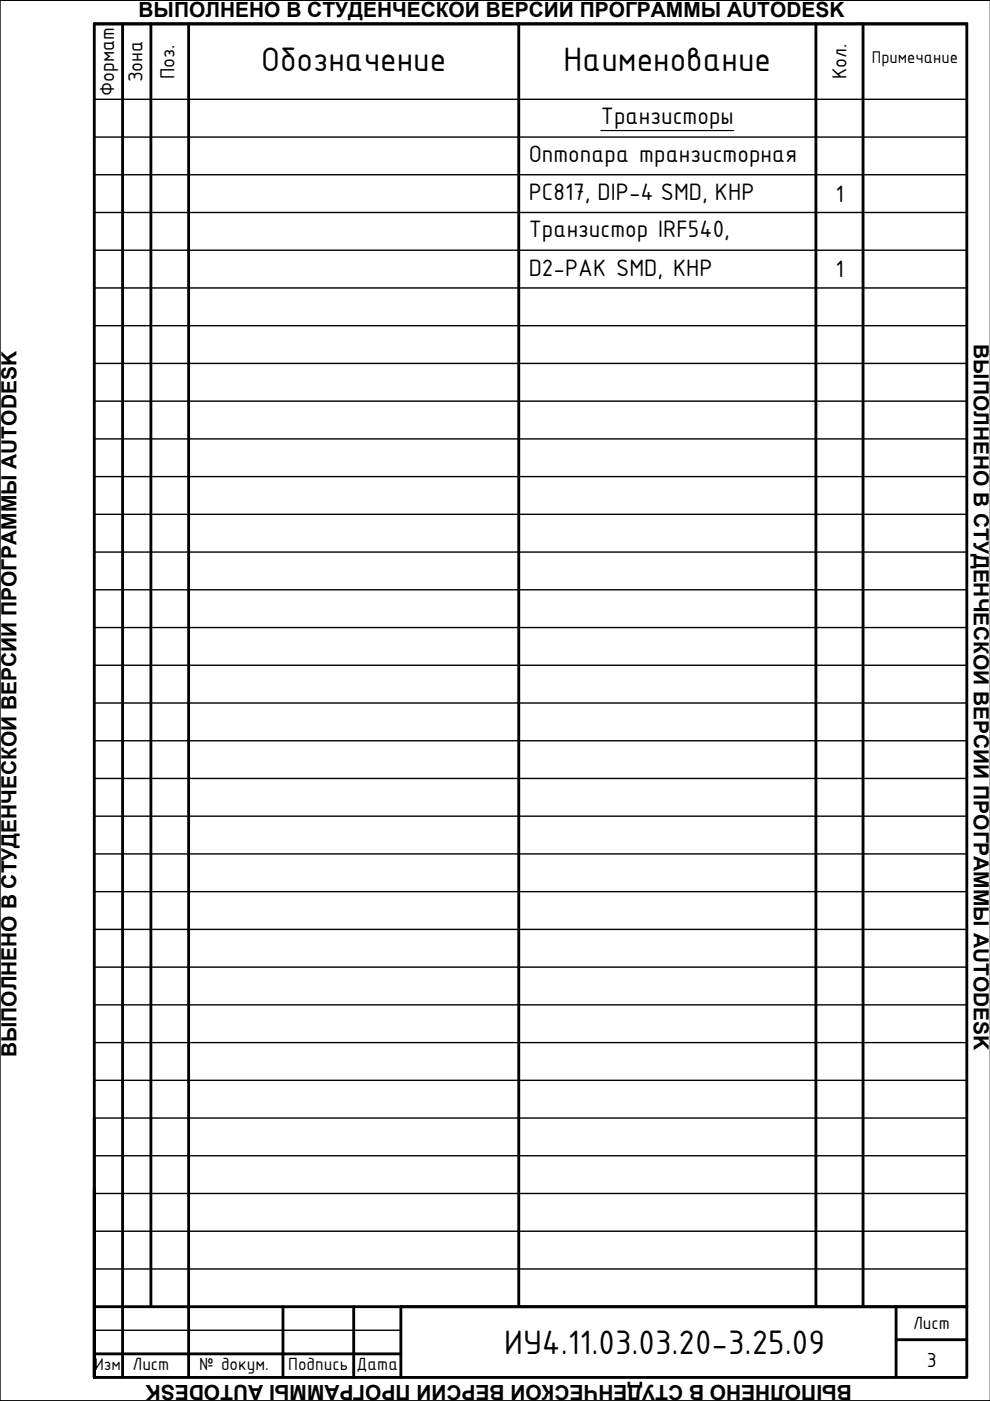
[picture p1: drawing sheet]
<svg xmlns="http://www.w3.org/2000/svg" width="210mm" height="297mm" viewBox="0 0 210 297" stroke-linecap="round" stroke-linejoin="round" font-family="sans-serif">
<defs><g id="words">
<g font-size="7.8">
<text x="55.4" y="15.1">Обозначение</text>
<text x="119.5" y="15.1">Наименование</text>
<text x="106.9" y="287">ИУ4.11.03.03.20-3.25.09</text>
</g>
<g font-size="5.4">
<text x="127.4" y="26.3">Транзисторы</text>
<text x="112.1" y="34.3">Оптопара транзисторная</text>
<text x="112.1" y="42.5">PC817, DIP-4 SMD, КНР</text>
<text x="177.1" y="42.8">1</text>
<text x="112.1" y="50.3">Транзистор IRF540,</text>
<text x="112.1" y="58.4">D2-PAK SMD, КНР</text>
<text x="177.1" y="58.8">1</text>
</g>
<g font-size="4.7">
<text x="30.2" y="17.5" transform="rotate(-90 30.2 17.5)">Зона</text>
<text x="37" y="16.7" transform="rotate(-90 37 16.7)">Поз.</text>
<text x="179.5" y="16.8" transform="rotate(-90 179.5 16.8)">Кол.</text>
<text x="24.2" y="20.4" transform="rotate(-90 24.2 20.4)">Формат</text>
<text x="196.5" y="289.9">3</text>
</g>
<g font-size="4.4">
<text x="29.4" y="3.5">ВЫПОЛНЕНО В СТУДЕНЧЕСКОЙ ВЕРСИИ ПРОГРАММЫ AUTODESK</text>
<text x="206.5" y="72.9" transform="rotate(90 206.5 72.9)">ВЫПОЛНЕНО В СТУДЕНЧЕСКОЙ ВЕРСИИ ПРОГРАММЫ AUTODESK</text>
<text x="3.5" y="224.2" transform="rotate(-90 3.5 224.2)">ВЫПОЛНЕНО В СТУДЕНЧЕСКОЙ ВЕРСИИ ПРОГРАММЫ AUTODESK</text>
<text x="180.6" y="293.6" transform="rotate(-180 180.6 293.6)">ВЫПОЛНЕНО В СТУДЕНЧЕСКОЙ ВЕРСИИ ПРОГРАММЫ AUTODESK</text>
</g>
<g font-size="4">
<text x="193.6" y="281.8">Лист</text>
<text x="28.1" y="290.4">Лист</text>
<text x="42.2" y="290.5">№ докум.</text>
<text x="61.1" y="290.4">Подпись</text>
<text x="75.6" y="290.4">Дата</text>
</g>
<g font-size="3.9">
<text x="184.9" y="13.4">Примечание</text>
<text x="20" y="290.4">Изм.</text>
</g>
</g></defs>
<path d="M127.4 27.7h28.2" fill="none" stroke="#000" stroke-width=".25"/>
<g fill="none" stroke="#000" stroke-width=".3">
<path d="M20 5.1v246.9M210 .1h-210v296.9h210M20 21.1h185M20 29.1h185M20 37h185M20 45h185M20 53.1h185M20 61.1h185M20 69.1h185M20 77.1h185M20 85.1h185M20 93.1h185"/>
<path d="M20 101h185M20 109h185M20 117h185M20 125h185M20 133.1h185M20 141.1h185M20 149.1h185M20 157.1h185M20 165h185M20 173h185M20 181h185M20 189h185"/>
<path d="M20 197h185M20 205h185M20 213h185M20 237h185M20 229.1h185M20 221.1h185M20 245h185M20 253h185M20 277h65M20 261h185M20 269h185M20 282h65"/>
</g>
<g fill="none" stroke="#000" stroke-width=".6">
<path d="M20 5.1h185v286.9h-185zM26 5.1v286.9M32 5.1v271.9M40 5.1v286.9M110 5.1v271.9M173 5.1v271.9M183 5.1v271.9M20 237v55v-40M20 277h185M60 277v15M75 277v15M85 277v15"/>
<path d="M190 277v15M20 287h65M190 284h15"/>
</g>
<use href="#words"/>
</svg>
